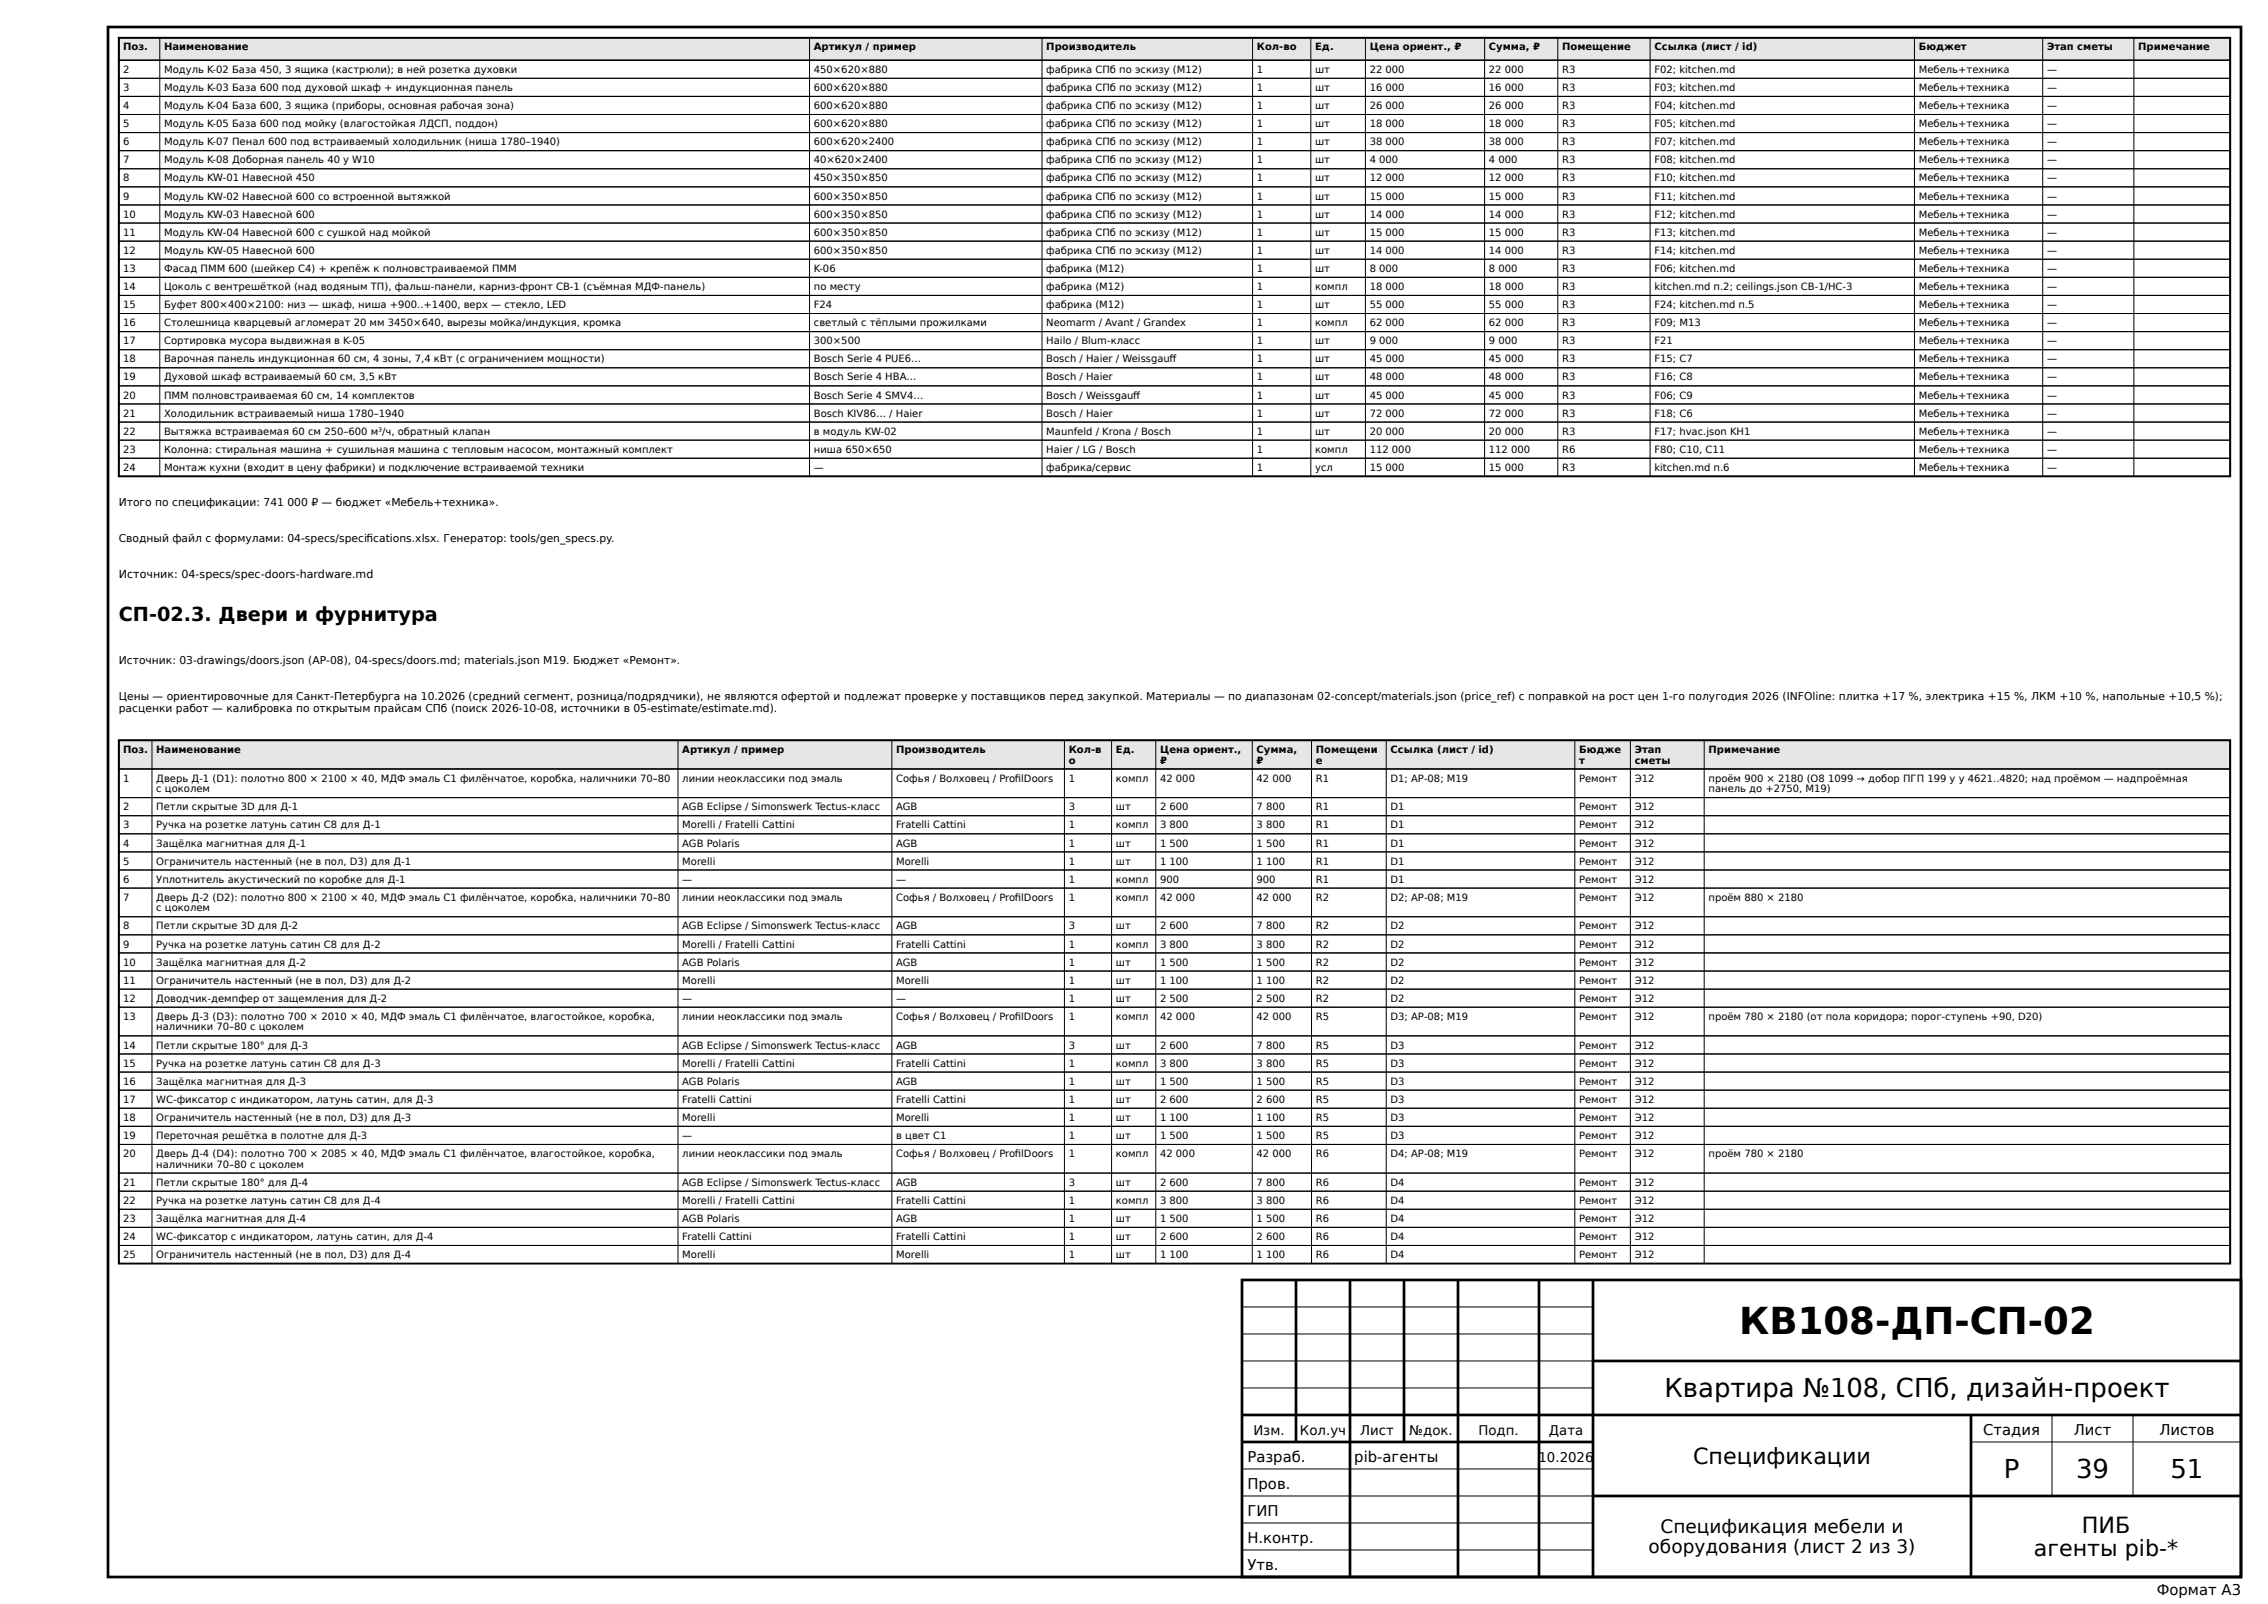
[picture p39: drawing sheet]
<svg xmlns="http://www.w3.org/2000/svg" width="420mm" height="297mm" viewBox="0 0 420 297" stroke-linecap="round" stroke-linejoin="round" font-family="sans-serif">
<defs><g id="words">
<text font-size="6.9" x="322.1" y="247">КВ108-ДП-СП-02</text>
<g font-size="4.8">
<text x="308.2" y="258.8">Квартира №108, СПб, дизайн-проект</text>
<text x="371.1" y="273.6">Р</text>
<text x="384.4" y="273.6">39</text>
<text x="401.9" y="273.6">51</text>
</g>
<g font-size="4.1">
<text x="313.5" y="271">Спецификации</text>
<text x="385.5" y="283.8">ПИБ</text>
<text x="376.6" y="288.2">агенты pib-*</text>
</g>
<text font-size="3.6" x="22" y="114.9">СП-02.3. Двери и фурнитура</text>
<g font-size="3.4">
<text x="305.3" y="287.6">оборудования (лист 2 из 3)</text>
<text x="307.5" y="283.9">Спецификация мебели и</text>
</g>
<g font-size="2.7">
<text x="367.2" y="265.8">Стадия</text>
<text x="384" y="265.8">Лист</text>
<text x="399.9" y="265.8">Листов</text>
<text x="231" y="270.7">Разраб.</text>
<text x="231" y="275.7">Пров.</text>
<text x="250.8" y="270.7">pib-агенты</text>
<text x="231" y="280.7">ГИП</text>
<text x="231" y="285.7">Н.контр.</text>
<text x="231" y="290.7">Утв.</text>
<text x="399.4" y="295.4">Формат A3</text>
</g>
<g font-size="2.5">
<text x="232.1" y="265.7">Изм.</text>
<text x="240.7" y="265.7">Кол.уч</text>
<text x="251.9" y="265.7">Лист</text>
<text x="261" y="265.7">№док.</text>
<text x="273.8" y="265.7">Подп.</text>
<text x="286.8" y="265.7">Дата</text>
<text x="284.9" y="270.7">10.2026</text>
</g>
<text font-size="2.1" x="22" y="107.1">Источник: 04-specs/spec-doors-hardware.md</text>
<g font-size="2">
<text x="22" y="93.7">Итого по спецификации: 741 000 ₽ — бюджет «Мебель+техника».</text>
<text x="22" y="100.3">Сводный файл с формулами: 04-specs/specifcations.xlsx. Генератор: tools/gen_specs.py.</text>
<text x="67.9" y="100.3">i</text>
<text x="22" y="123">Источник: 03-drawings/doors.json (АР-08), 04-specs/doors.md; materials.json M19. Бюджет «Ремонт».</text>
<text x="22" y="129.7">Цены — ориентировочные для Санкт-Петербурга на 10.2026 (средний сегмент, розница/подрядчики), не являются офертой и подлежат проверке у поставщиков перед закупкой. Материалы — по диапазонам 02-concept/materials.json (price_ref) с поправкой на рост цен 1-го полугодия 2026 (INFOline: плитка +17 %, электрика +15 %, ЛКМ +10 %, напольные +10,5 %);</text>
<text x="22" y="131.9">расценки работ — калибровка по открытым прайсам СПб (поиск 2026-10-08, источники в 05-estimate/estimate.md).</text>
</g>
<g font-size="1.9">
<text x="22.8" y="9.4">Поз.</text>
<text x="30.4" y="9.4">Наименование</text>
<text x="150.7" y="9.4">Артикул / пример</text>
<text x="193.8" y="9.4">Производитель</text>
<text x="232.8" y="9.4">Кол-во</text>
<text x="243.5" y="9.4">Ед.</text>
<text x="253.7" y="9.4">Цена ориент., ₽</text>
<text x="275.7" y="9.4">Сумма, ₽</text>
<text x="289.3" y="9.4">Помещение</text>
<text x="306.4" y="9.4">Ссылка (лист / id)</text>
<text x="355.3" y="9.4">Бюджет</text>
<text x="379.1" y="9.4">Этап сметы</text>
<text x="396" y="9.4">Примечание</text>
<text x="22.8" y="13.5">2</text>
<text x="22.8" y="16.9">3</text>
<text x="30.4" y="13.5">Модуль K-02 База 450, 3 ящика (кастрюли); в ней розетка духовки</text>
<text x="30.4" y="16.9">Модуль K-03 База 600 под духовой шкаф + индукционная панель</text>
<text x="150.7" y="13.5">450×620×880</text>
<text x="150.7" y="16.9">600×620×880</text>
<text x="193.8" y="13.5">фабрика СПб по эскизу (M12)</text>
<text x="193.8" y="16.9">фабрика СПб по эскизу (M12)</text>
<text x="232.8" y="13.5">1</text>
<text x="232.8" y="16.9">1</text>
<text x="243.5" y="13.5">шт</text>
<text x="243.5" y="16.9">шт</text>
<text x="253.7" y="13.5">22 000</text>
<text x="253.7" y="16.9">16 000</text>
<text x="275.7" y="13.5">22 000</text>
<text x="275.7" y="16.9">16 000</text>
<text x="289.3" y="13.5">R3</text>
<text x="289.3" y="16.9">R3</text>
<text x="306.4" y="13.5">F02; kitchen.md</text>
<text x="306.4" y="16.9">F03; kitchen.md</text>
<text x="355.3" y="13.5">Мебель+техника</text>
<text x="355.3" y="16.9">Мебель+техника</text>
<text x="379.1" y="13.5">—</text>
<text x="379.1" y="16.9">—</text>
<text x="22.8" y="20.2">4</text>
<text x="22.8" y="23.6">5</text>
<text x="30.4" y="20.2">Модуль K-04 База 600, 3 ящика (приборы, основная рабочая зона)</text>
<text x="30.4" y="23.6">Модуль K-05 База 600 под мойку (влагостойкая ЛДСП, поддон)</text>
<text x="150.7" y="20.2">600×620×880</text>
<text x="150.7" y="23.6">600×620×880</text>
<text x="193.8" y="20.2">фабрика СПб по эскизу (M12)</text>
<text x="193.8" y="23.6">фабрика СПб по эскизу (M12)</text>
<text x="232.8" y="20.2">1</text>
<text x="232.8" y="23.6">1</text>
<text x="243.5" y="20.2">шт</text>
<text x="243.5" y="23.6">шт</text>
<text x="253.7" y="20.2">26 000</text>
<text x="253.7" y="23.6">18 000</text>
<text x="275.7" y="20.2">26 000</text>
<text x="275.7" y="23.6">18 000</text>
<text x="289.3" y="20.2">R3</text>
<text x="289.3" y="23.6">R3</text>
<text x="306.4" y="20.2">F04; kitchen.md</text>
<text x="306.4" y="23.6">F05; kitchen.md</text>
<text x="355.3" y="20.2">Мебель+техника</text>
<text x="355.3" y="23.6">Мебель+техника</text>
<text x="379.1" y="20.2">—</text>
<text x="379.1" y="23.6">—</text>
<text x="22.8" y="26.9">6</text>
<text x="30.4" y="26.9">Модуль K-07 Пенал 600 под встраиваемый холодильник (ниша 1780–1940)</text>
<text x="150.7" y="26.9">600×620×2400</text>
<text x="193.8" y="26.9">фабрика СПб по эскизу (M12)</text>
<text x="232.8" y="26.9">1</text>
<text x="243.5" y="26.9">шт</text>
<text x="253.7" y="26.9">38 000</text>
<text x="275.7" y="26.9">38 000</text>
<text x="289.3" y="26.9">R3</text>
<text x="306.4" y="26.9">F07; kitchen.md</text>
<text x="355.3" y="26.9">Мебель+техника</text>
<text x="379.1" y="26.9">—</text>
<text x="22.8" y="30.3">7</text>
<text x="22.8" y="33.6">8</text>
<text x="30.4" y="30.3">Модуль K-08 Доборная панель 40 у W10</text>
<text x="30.4" y="33.6">Модуль KW-01 Навесной 450</text>
<text x="150.7" y="30.3">40×620×2400</text>
<text x="150.7" y="33.6">450×350×850</text>
<text x="193.8" y="30.3">фабрика СПб по эскизу (M12)</text>
<text x="193.8" y="33.6">фабрика СПб по эскизу (M12)</text>
<text x="232.8" y="30.3">1</text>
<text x="232.8" y="33.6">1</text>
<text x="243.5" y="30.3">шт</text>
<text x="243.5" y="33.6">шт</text>
<text x="253.7" y="30.3">4 000</text>
<text x="253.7" y="33.6">12 000</text>
<text x="275.7" y="30.3">4 000</text>
<text x="275.7" y="33.6">12 000</text>
<text x="289.3" y="30.3">R3</text>
<text x="289.3" y="33.6">R3</text>
<text x="306.4" y="30.3">F08; kitchen.md</text>
<text x="306.4" y="33.6">F10; kitchen.md</text>
<text x="355.3" y="30.3">Мебель+техника</text>
<text x="355.3" y="33.6">Мебель+техника</text>
<text x="379.1" y="30.3">—</text>
<text x="379.1" y="33.6">—</text>
<text x="22.8" y="37">9</text>
<text x="22.8" y="40.3">10</text>
<text x="30.4" y="37">Модуль KW-02 Навесной 600 со встроенной вытяжкой</text>
<text x="30.4" y="40.3">Модуль KW-03 Навесной 600</text>
<text x="150.7" y="37">600×350×850</text>
<text x="150.7" y="40.3">600×350×850</text>
<text x="193.8" y="37">фабрика СПб по эскизу (M12)</text>
<text x="193.8" y="40.3">фабрика СПб по эскизу (M12)</text>
<text x="232.8" y="37">1</text>
<text x="232.8" y="40.3">1</text>
<text x="243.5" y="37">шт</text>
<text x="243.5" y="40.3">шт</text>
<text x="253.7" y="37">15 000</text>
<text x="253.7" y="40.3">14 000</text>
<text x="275.7" y="37">15 000</text>
<text x="275.7" y="40.3">14 000</text>
<text x="289.3" y="37">R3</text>
<text x="289.3" y="40.3">R3</text>
<text x="306.4" y="37">F11; kitchen.md</text>
<text x="306.4" y="40.3">F12; kitchen.md</text>
<text x="355.3" y="37">Мебель+техника</text>
<text x="355.3" y="40.3">Мебель+техника</text>
<text x="379.1" y="37">—</text>
<text x="379.1" y="40.3">—</text>
<text x="22.8" y="43.7">11</text>
<text x="22.8" y="47">12</text>
<text x="30.4" y="43.7">Модуль KW-04 Навесной 600 с сушкой над мойкой</text>
<text x="30.4" y="47">Модуль KW-05 Навесной 600</text>
<text x="150.7" y="43.7">600×350×850</text>
<text x="150.7" y="47">600×350×850</text>
<text x="193.8" y="43.7">фабрика СПб по эскизу (M12)</text>
<text x="193.8" y="47">фабрика СПб по эскизу (M12)</text>
<text x="232.8" y="43.7">1</text>
<text x="232.8" y="47">1</text>
<text x="243.5" y="43.7">шт</text>
<text x="243.5" y="47">шт</text>
<text x="253.7" y="43.7">15 000</text>
<text x="253.7" y="47">14 000</text>
<text x="275.7" y="43.7">15 000</text>
<text x="275.7" y="47">14 000</text>
<text x="289.3" y="43.7">R3</text>
<text x="289.3" y="47">R3</text>
<text x="306.4" y="43.7">F13; kitchen.md</text>
<text x="306.4" y="47">F14; kitchen.md</text>
<text x="355.3" y="43.7">Мебель+техника</text>
<text x="355.3" y="47">Мебель+техника</text>
<text x="379.1" y="43.7">—</text>
<text x="379.1" y="47">—</text>
<text x="22.8" y="50.4">13</text>
<text x="22.8" y="53.7">14</text>
<text x="30.4" y="50.4">Фасад ПММ 600 (шейкер C4) + крепёж к полновстраиваемой ПММ</text>
<text x="30.4" y="53.7">Цоколь с вентрешёткой (над водяным ТП), фальш-панели, карниз-фронт CB-1 (съёмная МДФ-панель)</text>
<text x="150.7" y="50.4">K-06</text>
<text x="150.7" y="53.7">по месту</text>
<text x="193.8" y="50.4">фабрика (M12)</text>
<text x="193.8" y="53.7">фабрика (M12)</text>
<text x="232.8" y="50.4">1</text>
<text x="232.8" y="53.7">1</text>
<text x="243.5" y="50.4">шт</text>
<text x="243.5" y="53.7">компл</text>
<text x="253.7" y="50.4">8 000</text>
<text x="253.7" y="53.7">18 000</text>
<text x="275.7" y="50.4">8 000</text>
<text x="275.7" y="53.7">18 000</text>
<text x="289.3" y="50.4">R3</text>
<text x="289.3" y="53.7">R3</text>
<text x="306.4" y="50.4">F06; kitchen.md</text>
<text x="306.4" y="53.7">kitchen.md п.2; ceilings.json CB-1/HC-3</text>
<text x="355.3" y="50.4">Мебель+техника</text>
<text x="355.3" y="53.7">Мебель+техника</text>
<text x="379.1" y="50.4">—</text>
<text x="379.1" y="53.7">—</text>
<text x="22.8" y="57.1">15</text>
<text x="30.4" y="57.1">Буфет 800×400×2100: низ — шкаф, ниша +900..+1400, верх — стекло, LED</text>
<text x="150.7" y="57.1">F24</text>
<text x="193.8" y="57.1">фабрика (M12)</text>
<text x="232.8" y="57.1">1</text>
<text x="243.5" y="57.1">шт</text>
<text x="253.7" y="57.1">55 000</text>
<text x="275.7" y="57.1">55 000</text>
<text x="289.3" y="57.1">R3</text>
<text x="306.4" y="57.1">F24; kitchen.md п.5</text>
<text x="355.3" y="57.1">Мебель+техника</text>
<text x="379.1" y="57.1">—</text>
<text x="22.8" y="60.4">16</text>
<text x="22.8" y="63.8">17</text>
<text x="30.4" y="60.4">Столешница кварцевый агломерат 20 мм 3450×640, вырезы мойка/индукция, кромка</text>
<text x="30.4" y="63.8">Сортировка мусора выдвижная в K-05</text>
<text x="150.7" y="60.4">светлый с тёплыми прожилками</text>
<text x="150.7" y="63.8">300×500</text>
<text x="193.8" y="60.4">Neomarm / Avant / Grandex</text>
<text x="193.8" y="63.8">Hailo / Blum-класс</text>
<text x="232.8" y="60.4">1</text>
<text x="232.8" y="63.8">1</text>
<text x="243.5" y="60.4">компл</text>
<text x="243.5" y="63.8">шт</text>
<text x="253.7" y="60.4">62 000</text>
<text x="253.7" y="63.8">9 000</text>
<text x="275.7" y="60.4">62 000</text>
<text x="275.7" y="63.8">9 000</text>
<text x="289.3" y="60.4">R3</text>
<text x="289.3" y="63.8">R3</text>
<text x="306.4" y="60.4">F09; M13</text>
<text x="306.4" y="63.8">F21</text>
<text x="355.3" y="60.4">Мебель+техника</text>
<text x="355.3" y="63.8">Мебель+техника</text>
<text x="379.1" y="60.4">—</text>
<text x="379.1" y="63.8">—</text>
<text x="22.8" y="67.1">18</text>
<text x="22.8" y="70.5">19</text>
<text x="30.4" y="67.1">Варочная панель индукционная 60 см, 4 зоны, 7,4 кВт (с ограничением мощности)</text>
<text x="30.4" y="70.5">Духовой шкаф встраиваемый 60 см, 3,5 кВт</text>
<text x="150.7" y="67.1">Bosch Serie 4 PUE6…</text>
<text x="150.7" y="70.5">Bosch Serie 4 HBA…</text>
<text x="193.8" y="67.1">Bosch / Haier / Weissgauf</text>
<text x="193.8" y="70.5">Bosch / Haier</text>
<text x="216.6" y="67.1">f</text>
<text x="232.8" y="67.1">1</text>
<text x="232.8" y="70.5">1</text>
<text x="243.5" y="67.1">шт</text>
<text x="243.5" y="70.5">шт</text>
<text x="253.7" y="67.1">45 000</text>
<text x="253.7" y="70.5">48 000</text>
<text x="275.7" y="67.1">45 000</text>
<text x="275.7" y="70.5">48 000</text>
<text x="289.3" y="67.1">R3</text>
<text x="289.3" y="70.5">R3</text>
<text x="306.4" y="67.1">F15; C7</text>
<text x="306.4" y="70.5">F16; C8</text>
<text x="355.3" y="67.1">Мебель+техника</text>
<text x="355.3" y="70.5">Мебель+техника</text>
<text x="379.1" y="67.1">—</text>
<text x="379.1" y="70.5">—</text>
<text x="22.8" y="73.8">20</text>
<text x="22.8" y="77.2">21</text>
<text x="30.4" y="73.8">ПММ полновстраиваемая 60 см, 14 комплектов</text>
<text x="30.4" y="77.2">Холодильник встраиваемый ниша 1780–1940</text>
<text x="150.7" y="73.8">Bosch Serie 4 SMV4…</text>
<text x="150.7" y="77.2">Bosch KIV86… / Haier</text>
<text x="193.8" y="73.8">Bosch / Weissgauf</text>
<text x="193.8" y="77.2">Bosch / Haier</text>
<text x="209.9" y="73.8">f</text>
<text x="232.8" y="73.8">1</text>
<text x="232.8" y="77.2">1</text>
<text x="243.5" y="73.8">шт</text>
<text x="243.5" y="77.2">шт</text>
<text x="253.7" y="73.8">45 000</text>
<text x="253.7" y="77.2">72 000</text>
<text x="275.7" y="73.8">45 000</text>
<text x="275.7" y="77.2">72 000</text>
<text x="289.3" y="73.8">R3</text>
<text x="289.3" y="77.2">R3</text>
<text x="306.4" y="73.8">F06; C9</text>
<text x="306.4" y="77.2">F18; C6</text>
<text x="355.3" y="73.8">Мебель+техника</text>
<text x="355.3" y="77.2">Мебель+техника</text>
<text x="379.1" y="73.8">—</text>
<text x="379.1" y="77.2">—</text>
<text x="22.8" y="80.5">22</text>
<text x="22.8" y="83.9">23</text>
<text x="30.4" y="80.5">Вытяжка встраиваемая 60 см 250–600 м³/ч, обратный клапан</text>
<text x="30.4" y="83.9">Колонна: стиральная машина + сушильная машина с тепловым насосом, монтажный комплект</text>
<text x="150.7" y="80.5">в модуль KW-02</text>
<text x="150.7" y="83.9">ниша 650×650</text>
<text x="193.8" y="80.5">Maunfeld / Krona / Bosch</text>
<text x="193.8" y="83.9">Haier / LG / Bosch</text>
<text x="232.8" y="80.5">1</text>
<text x="232.8" y="83.9">1</text>
<text x="243.5" y="80.5">шт</text>
<text x="243.5" y="83.9">компл</text>
<text x="253.7" y="80.5">20 000</text>
<text x="253.7" y="83.9">112 000</text>
<text x="275.7" y="80.5">20 000</text>
<text x="275.7" y="83.9">112 000</text>
<text x="289.3" y="80.5">R3</text>
<text x="289.3" y="83.9">R6</text>
<text x="306.4" y="80.5">F17; hvac.json KH1</text>
<text x="306.4" y="83.9">F80; C10, C11</text>
<text x="355.3" y="80.5">Мебель+техника</text>
<text x="355.3" y="83.9">Мебель+техника</text>
<text x="379.1" y="80.5">—</text>
<text x="379.1" y="83.9">—</text>
<text x="22.8" y="87.2">24</text>
<text x="30.4" y="87.2">Монтаж кухни (входит в цену фабрики) и подключение встраиваемой техники</text>
<text x="150.7" y="87.2">—</text>
<text x="193.8" y="87.2">фабрика/сервис</text>
<text x="232.8" y="87.2">1</text>
<text x="243.5" y="87.2">усл</text>
<text x="253.7" y="87.2">15 000</text>
<text x="275.7" y="87.2">15 000</text>
<text x="289.3" y="87.2">R3</text>
<text x="306.4" y="87.2">kitchen.md п.6</text>
<text x="355.3" y="87.2">Мебель+техника</text>
<text x="379.1" y="87.2">—</text>
<text x="22.8" y="139.4">Поз.</text>
<text x="28.9" y="139.4">Наименование</text>
<text x="126.4" y="139.4">Артикул / пример</text>
<text x="166" y="139.4">Производитель</text>
<text x="197.9" y="139.4">Кол-в</text>
<text x="197.9" y="141.4">о</text>
<text x="206.6" y="139.4">Ед.</text>
<text x="214.8" y="139.4">Цена ориент.,</text>
<text x="214.8" y="141.4">₽</text>
<text x="232.7" y="139.4">Сумма,</text>
<text x="232.7" y="141.4">₽</text>
<text x="243.7" y="139.4">Помещени</text>
<text x="243.7" y="141.4">е</text>
<text x="257.5" y="139.4">Ссылка (лист / id)</text>
<text x="292.4" y="139.4">Бюдже</text>
<text x="292.4" y="141.4">т</text>
<text x="302.7" y="139.4">Этап</text>
<text x="302.7" y="141.4">сметы</text>
<text x="316.4" y="139.4">Примечание</text>
<text x="22.8" y="144.7">1</text>
<text x="28.9" y="144.7">Дверь Д-1 (D1): полотно 800 × 2100 × 40, МДФ эмаль C1 филёнчатое, коробка, наличники 70–80</text>
<text x="28.9" y="146.7">с цоколем</text>
<text x="126.4" y="144.7">линии неоклассики под эмаль</text>
<text x="166" y="144.7">Софья / Волховец / ProflDoors</text>
<text x="188" y="144.7">i</text>
<text x="197.9" y="144.7">1</text>
<text x="206.6" y="144.7">компл</text>
<text x="214.8" y="144.7">42 000</text>
<text x="232.7" y="144.7">42 000</text>
<text x="243.7" y="144.7">R1</text>
<text x="257.5" y="144.7">D1; АР-08; M19</text>
<text x="292.4" y="144.7">Ремонт</text>
<text x="302.7" y="144.7">Э12</text>
<text x="316.4" y="144.7">проём 900 × 2180 (O8 1099 → добор ПГП 199 у y 4621..4820; над проёмом — надпроёмная</text>
<text x="316.4" y="146.7">панель до +2750, M19)</text>
<text x="22.8" y="150">2</text>
<text x="22.8" y="153.4">3</text>
<text x="28.9" y="150">Петли скрытые 3D для Д-1</text>
<text x="28.9" y="153.4">Ручка на розетке латунь сатин C8 для Д-1</text>
<text x="126.4" y="150">AGB Eclipse / Simonswerk Tectus-класс</text>
<text x="126.4" y="153.4">Morelli / Fratelli Cattini</text>
<text x="166" y="150">AGB</text>
<text x="166" y="153.4">Fratelli Cattini</text>
<text x="197.9" y="150">3</text>
<text x="197.9" y="153.4">1</text>
<text x="206.6" y="150">шт</text>
<text x="206.6" y="153.4">компл</text>
<text x="214.8" y="150">2 600</text>
<text x="214.8" y="153.4">3 800</text>
<text x="232.7" y="150">7 800</text>
<text x="232.7" y="153.4">3 800</text>
<text x="243.7" y="150">R1</text>
<text x="243.7" y="153.4">R1</text>
<text x="257.5" y="150">D1</text>
<text x="257.5" y="153.4">D1</text>
<text x="292.4" y="150">Ремонт</text>
<text x="292.4" y="153.4">Ремонт</text>
<text x="302.7" y="150">Э12</text>
<text x="302.7" y="153.4">Э12</text>
<text x="22.8" y="156.7">4</text>
<text x="22.8" y="160.1">5</text>
<text x="28.9" y="156.7">Защёлка магнитная для Д-1</text>
<text x="28.9" y="160.1">Ограничитель настенный (не в пол, D3) для Д-1</text>
<text x="126.4" y="156.7">AGB Polaris</text>
<text x="126.4" y="160.1">Morelli</text>
<text x="166" y="156.7">AGB</text>
<text x="166" y="160.1">Morelli</text>
<text x="197.9" y="156.7">1</text>
<text x="197.9" y="160.1">1</text>
<text x="206.6" y="156.7">шт</text>
<text x="206.6" y="160.1">шт</text>
<text x="214.8" y="156.7">1 500</text>
<text x="214.8" y="160.1">1 100</text>
<text x="232.7" y="156.7">1 500</text>
<text x="232.7" y="160.1">1 100</text>
<text x="243.7" y="156.7">R1</text>
<text x="243.7" y="160.1">R1</text>
<text x="257.5" y="156.7">D1</text>
<text x="257.5" y="160.1">D1</text>
<text x="292.4" y="156.7">Ремонт</text>
<text x="292.4" y="160.1">Ремонт</text>
<text x="302.7" y="156.7">Э12</text>
<text x="302.7" y="160.1">Э12</text>
<text x="22.8" y="163.4">6</text>
<text x="22.8" y="166.8">7</text>
<text x="28.9" y="163.4">Уплотнитель акустический по коробке для Д-1</text>
<text x="28.9" y="166.8">Дверь Д-2 (D2): полотно 800 × 2100 × 40, МДФ эмаль C1 филёнчатое, коробка, наличники 70–80</text>
<text x="126.4" y="163.4">—</text>
<text x="126.4" y="166.8">линии неоклассики под эмаль</text>
<text x="166" y="163.4">—</text>
<text x="166" y="166.8">Софья / Волховец / ProflDoors</text>
<text x="188" y="166.8">i</text>
<text x="197.9" y="163.4">1</text>
<text x="197.9" y="166.8">1</text>
<text x="206.6" y="163.4">компл</text>
<text x="206.6" y="166.8">компл</text>
<text x="214.8" y="163.4">900</text>
<text x="214.8" y="166.8">42 000</text>
<text x="232.7" y="163.4">900</text>
<text x="232.7" y="166.8">42 000</text>
<text x="243.7" y="163.4">R1</text>
<text x="243.7" y="166.8">R2</text>
<text x="257.5" y="163.4">D1</text>
<text x="257.5" y="166.8">D2; АР-08; M19</text>
<text x="292.4" y="163.4">Ремонт</text>
<text x="292.4" y="166.8">Ремонт</text>
<text x="302.7" y="163.4">Э12</text>
<text x="302.7" y="166.8">Э12</text>
<text x="316.4" y="166.8">проём 880 × 2180</text>
<text x="22.8" y="172.1">8</text>
<text x="28.9" y="168.7">с цоколем</text>
<text x="28.9" y="172.1">Петли скрытые 3D для Д-2</text>
<text x="126.4" y="172.1">AGB Eclipse / Simonswerk Tectus-класс</text>
<text x="166" y="172.1">AGB</text>
<text x="197.9" y="172.1">3</text>
<text x="206.6" y="172.1">шт</text>
<text x="214.8" y="172.1">2 600</text>
<text x="232.7" y="172.1">7 800</text>
<text x="243.7" y="172.1">R2</text>
<text x="257.5" y="172.1">D2</text>
<text x="292.4" y="172.1">Ремонт</text>
<text x="302.7" y="172.1">Э12</text>
<text x="22.8" y="175.4">9</text>
<text x="22.8" y="178.8">10</text>
<text x="28.9" y="175.4">Ручка на розетке латунь сатин C8 для Д-2</text>
<text x="28.9" y="178.8">Защёлка магнитная для Д-2</text>
<text x="126.4" y="175.4">Morelli / Fratelli Cattini</text>
<text x="126.4" y="178.8">AGB Polaris</text>
<text x="166" y="175.4">Fratelli Cattini</text>
<text x="166" y="178.8">AGB</text>
<text x="197.9" y="175.4">1</text>
<text x="197.9" y="178.8">1</text>
<text x="206.6" y="175.4">компл</text>
<text x="206.6" y="178.8">шт</text>
<text x="214.8" y="175.4">3 800</text>
<text x="214.8" y="178.8">1 500</text>
<text x="232.7" y="175.4">3 800</text>
<text x="232.7" y="178.8">1 500</text>
<text x="243.7" y="175.4">R2</text>
<text x="243.7" y="178.8">R2</text>
<text x="257.5" y="175.4">D2</text>
<text x="257.5" y="178.8">D2</text>
<text x="292.4" y="175.4">Ремонт</text>
<text x="292.4" y="178.8">Ремонт</text>
<text x="302.7" y="175.4">Э12</text>
<text x="302.7" y="178.8">Э12</text>
<text x="22.8" y="182.1">11</text>
<text x="22.8" y="185.5">12</text>
<text x="28.9" y="182.1">Ограничитель настенный (не в пол, D3) для Д-2</text>
<text x="28.9" y="185.5">Доводчик-демпфер от защемления для Д-2</text>
<text x="126.4" y="182.1">Morelli</text>
<text x="126.4" y="185.5">—</text>
<text x="166" y="182.1">Morelli</text>
<text x="166" y="185.5">—</text>
<text x="197.9" y="182.1">1</text>
<text x="197.9" y="185.5">1</text>
<text x="206.6" y="182.1">шт</text>
<text x="206.6" y="185.5">шт</text>
<text x="214.8" y="182.1">1 100</text>
<text x="214.8" y="185.5">2 500</text>
<text x="232.7" y="182.1">1 100</text>
<text x="232.7" y="185.5">2 500</text>
<text x="243.7" y="182.1">R2</text>
<text x="243.7" y="185.5">R2</text>
<text x="257.5" y="182.1">D2</text>
<text x="257.5" y="185.5">D2</text>
<text x="292.4" y="182.1">Ремонт</text>
<text x="292.4" y="185.5">Ремонт</text>
<text x="302.7" y="182.1">Э12</text>
<text x="302.7" y="185.5">Э12</text>
<text x="22.8" y="188.8">13</text>
<text x="28.9" y="188.8">Дверь Д-3 (D3): полотно 700 × 2010 × 40, МДФ эмаль C1 филёнчатое, влагостойкое, коробка,</text>
<text x="28.9" y="190.8">наличники 70–80 с цоколем</text>
<text x="126.4" y="188.8">линии неоклассики под эмаль</text>
<text x="166" y="188.8">Софья / Волховец / ProflDoors</text>
<text x="188" y="188.8">i</text>
<text x="197.9" y="188.8">1</text>
<text x="206.6" y="188.8">компл</text>
<text x="214.8" y="188.8">42 000</text>
<text x="232.7" y="188.8">42 000</text>
<text x="243.7" y="188.8">R5</text>
<text x="257.5" y="188.8">D3; АР-08; M19</text>
<text x="292.4" y="188.8">Ремонт</text>
<text x="302.7" y="188.8">Э12</text>
<text x="316.4" y="188.8">проём 780 × 2180 (от пола коридора; порог-ступень +90, D20)</text>
<text x="22.8" y="194.2">14</text>
<text x="22.8" y="197.5">15</text>
<text x="28.9" y="194.2">Петли скрытые 180° для Д-3</text>
<text x="28.9" y="197.5">Ручка на розетке латунь сатин C8 для Д-3</text>
<text x="126.4" y="194.2">AGB Eclipse / Simonswerk Tectus-класс</text>
<text x="126.4" y="197.5">Morelli / Fratelli Cattini</text>
<text x="166" y="194.2">AGB</text>
<text x="166" y="197.5">Fratelli Cattini</text>
<text x="197.9" y="194.2">3</text>
<text x="197.9" y="197.5">1</text>
<text x="206.6" y="194.2">шт</text>
<text x="206.6" y="197.5">компл</text>
<text x="214.8" y="194.2">2 600</text>
<text x="214.8" y="197.5">3 800</text>
<text x="232.7" y="194.2">7 800</text>
<text x="232.7" y="197.5">3 800</text>
<text x="243.7" y="194.2">R5</text>
<text x="243.7" y="197.5">R5</text>
<text x="257.5" y="194.2">D3</text>
<text x="257.5" y="197.5">D3</text>
<text x="292.4" y="194.2">Ремонт</text>
<text x="292.4" y="197.5">Ремонт</text>
<text x="302.7" y="194.2">Э12</text>
<text x="302.7" y="197.5">Э12</text>
<text x="22.8" y="200.9">16</text>
<text x="28.9" y="200.9">Защёлка магнитная для Д-3</text>
<text x="126.4" y="200.9">AGB Polaris</text>
<text x="166" y="200.9">AGB</text>
<text x="197.9" y="200.9">1</text>
<text x="206.6" y="200.9">шт</text>
<text x="214.8" y="200.9">1 500</text>
<text x="232.7" y="200.9">1 500</text>
<text x="243.7" y="200.9">R5</text>
<text x="257.5" y="200.9">D3</text>
<text x="292.4" y="200.9">Ремонт</text>
<text x="302.7" y="200.9">Э12</text>
<text x="22.8" y="204.2">17</text>
<text x="22.8" y="207.6">18</text>
<text x="28.9" y="204.2">WC-фиксатор с индикатором, латунь сатин, для Д-3</text>
<text x="28.9" y="207.6">Ограничитель настенный (не в пол, D3) для Д-3</text>
<text x="126.4" y="204.2">Fratelli Cattini</text>
<text x="126.4" y="207.6">Morelli</text>
<text x="166" y="204.2">Fratelli Cattini</text>
<text x="166" y="207.6">Morelli</text>
<text x="197.9" y="204.2">1</text>
<text x="197.9" y="207.6">1</text>
<text x="206.6" y="204.2">шт</text>
<text x="206.6" y="207.6">шт</text>
<text x="214.8" y="204.2">2 600</text>
<text x="214.8" y="207.6">1 100</text>
<text x="232.7" y="204.2">2 600</text>
<text x="232.7" y="207.6">1 100</text>
<text x="243.7" y="204.2">R5</text>
<text x="243.7" y="207.6">R5</text>
<text x="257.5" y="204.2">D3</text>
<text x="257.5" y="207.6">D3</text>
<text x="292.4" y="204.2">Ремонт</text>
<text x="292.4" y="207.6">Ремонт</text>
<text x="302.7" y="204.2">Э12</text>
<text x="302.7" y="207.6">Э12</text>
<text x="22.8" y="210.9">19</text>
<text x="22.8" y="214.3">20</text>
<text x="28.9" y="210.9">Переточная решётка в полотне для Д-3</text>
<text x="28.9" y="214.3">Дверь Д-4 (D4): полотно 700 × 2085 × 40, МДФ эмаль C1 филёнчатое, влагостойкое, коробка,</text>
<text x="126.4" y="210.9">—</text>
<text x="126.4" y="214.3">линии неоклассики под эмаль</text>
<text x="166" y="210.9">в цвет C1</text>
<text x="166" y="214.3">Софья / Волховец / ProflDoors</text>
<text x="188" y="214.3">i</text>
<text x="197.9" y="210.9">1</text>
<text x="197.9" y="214.3">1</text>
<text x="206.6" y="210.9">шт</text>
<text x="206.6" y="214.3">компл</text>
<text x="214.8" y="210.9">1 500</text>
<text x="214.8" y="214.3">42 000</text>
<text x="232.7" y="210.9">1 500</text>
<text x="232.7" y="214.3">42 000</text>
<text x="243.7" y="210.9">R5</text>
<text x="243.7" y="214.3">R6</text>
<text x="257.5" y="210.9">D3</text>
<text x="257.5" y="214.3">D4; АР-08; M19</text>
<text x="292.4" y="210.9">Ремонт</text>
<text x="292.4" y="214.3">Ремонт</text>
<text x="302.7" y="210.9">Э12</text>
<text x="302.7" y="214.3">Э12</text>
<text x="316.4" y="214.3">проём 780 × 2180</text>
<text x="22.8" y="219.6">21</text>
<text x="28.9" y="216.2">наличники 70–80 с цоколем</text>
<text x="28.9" y="219.6">Петли скрытые 180° для Д-4</text>
<text x="126.4" y="219.6">AGB Eclipse / Simonswerk Tectus-класс</text>
<text x="166" y="219.6">AGB</text>
<text x="197.9" y="219.6">3</text>
<text x="206.6" y="219.6">шт</text>
<text x="214.8" y="219.6">2 600</text>
<text x="232.7" y="219.6">7 800</text>
<text x="243.7" y="219.6">R6</text>
<text x="257.5" y="219.6">D4</text>
<text x="292.4" y="219.6">Ремонт</text>
<text x="302.7" y="219.6">Э12</text>
<text x="22.8" y="222.9">22</text>
<text x="22.8" y="226.3">23</text>
<text x="28.9" y="222.9">Ручка на розетке латунь сатин C8 для Д-4</text>
<text x="28.9" y="226.3">Защёлка магнитная для Д-4</text>
<text x="126.4" y="222.9">Morelli / Fratelli Cattini</text>
<text x="126.4" y="226.3">AGB Polaris</text>
<text x="166" y="222.9">Fratelli Cattini</text>
<text x="166" y="226.3">AGB</text>
<text x="197.9" y="222.9">1</text>
<text x="197.9" y="226.3">1</text>
<text x="206.6" y="222.9">компл</text>
<text x="206.6" y="226.3">шт</text>
<text x="214.8" y="222.9">3 800</text>
<text x="214.8" y="226.3">1 500</text>
<text x="232.7" y="222.9">3 800</text>
<text x="232.7" y="226.3">1 500</text>
<text x="243.7" y="222.9">R6</text>
<text x="243.7" y="226.3">R6</text>
<text x="257.5" y="222.9">D4</text>
<text x="257.5" y="226.3">D4</text>
<text x="292.4" y="222.9">Ремонт</text>
<text x="292.4" y="226.3">Ремонт</text>
<text x="302.7" y="222.9">Э12</text>
<text x="302.7" y="226.3">Э12</text>
<text x="22.8" y="229.6">24</text>
<text x="22.8" y="233">25</text>
<text x="28.9" y="229.6">WC-фиксатор с индикатором, латунь сатин, для Д-4</text>
<text x="28.9" y="233">Ограничитель настенный (не в пол, D3) для Д-4</text>
<text x="126.4" y="229.6">Fratelli Cattini</text>
<text x="126.4" y="233">Morelli</text>
<text x="166" y="229.6">Fratelli Cattini</text>
<text x="166" y="233">Morelli</text>
<text x="197.9" y="229.6">1</text>
<text x="197.9" y="233">1</text>
<text x="206.6" y="229.6">шт</text>
<text x="206.6" y="233">шт</text>
<text x="214.8" y="229.6">2 600</text>
<text x="214.8" y="233">1 100</text>
<text x="232.7" y="229.6">2 600</text>
<text x="232.7" y="233">1 100</text>
<text x="243.7" y="229.6">R6</text>
<text x="243.7" y="233">R6</text>
<text x="257.5" y="229.6">D4</text>
<text x="257.5" y="233">D4</text>
<text x="292.4" y="229.6">Ремонт</text>
<text x="292.4" y="233">Ремонт</text>
<text x="302.7" y="229.6">Э12</text>
<text x="302.7" y="233">Э12</text>
</g>
</g></defs>
<g fill="#e6e6e6">
<path d="M22 7h391v4.2h-391z"/>
<path d="M22 137.1h391v5.3h-391z"/>
</g>
<path d="M22 7h391v4.2h-391zM22 137.1h391v5.3h-391z" fill="none" stroke="#000" stroke-width=".25"/>
<g fill="none" stroke="#000" stroke-width=".19">
<path d="M22 11.2h391v3.3h-391zM22 14.5h391v3.4h-391zM22 17.9h391v3.3h-391zM22 7v81.2M29.6 7v81.2M149.9 7v81.2M193 7v81.2M232 7v81.2M242.7 7v81.2M252.9 7v81.2M274.9 7v81.2M288.5 7v81.2"/>
<path d="M305.6 7v81.2M354.5 7v81.2M378.3 7v81.2M395.2 7v81.2M413 7v81.2M22 21.2h391v3.4h-391zM22 24.6h391v3.3h-391zM22 27.9h391v3.4h-391zM22 31.3h391v3.3h-391zM22 34.6h391v3.4h-391zM22 38h391v3.3h-391zM22 41.3h391v3.4h-391z"/>
<path d="M22 44.7h391v3.3h-391zM22 48h391v3.4h-391zM22 51.4h391v3.3h-391zM22 54.7h391v3.4h-391zM22 58.1h391v3.3h-391zM22 61.4h391v3.4h-391zM22 64.8h391v3.3h-391zM22 68.1h391v3.4h-391zM22 71.5h391v3.3h-391zM22 74.8h391v3.4h-391zM22 78.2h391v3.3h-391zM22 81.5h391v3.4h-391z"/>
<path d="M22 84.9h391v3.3h-391zM22 137.1v96.9M28.1 137.1v96.9M125.6 137.1v96.9M165.2 137.1v96.9M197.1 137.1v96.9M205.8 137.1v96.9M214 137.1v96.9M231.9 137.1v96.9M242.9 137.1v96.9M256.7 137.1v96.9M291.6 137.1v96.9"/>
<path d="M301.9 137.1v96.9M315.6 137.1v96.9M413 137.1v96.9M22 142.4h391v5.3h-391zM22 147.7h391v3.3h-391zM22 151h391v3.4h-391zM22 154.4h391v3.3h-391zM22 157.7h391v3.4h-391zM22 161.1h391v3.3h-391zM22 164.4h391v5.3h-391zM22 169.7h391v3.4h-391zM22 173.1h391v3.3h-391z"/>
<path d="M22 176.4h391v3.4h-391zM22 179.8h391v3.3h-391zM22 183.1h391v3.4h-391zM22 186.5h391v5.3h-391zM22 191.8h391v3.4h-391zM22 195.2h391v3.3h-391zM22 198.5h391v3.4h-391zM22 201.9h391v3.3h-391zM22 205.2h391v3.4h-391zM22 208.6h391v3.3h-391zM22 211.9h391v5.3h-391zM22 217.2h391v3.4h-391z"/>
<path d="M22 220.6h391v3.3h-391zM22 223.9h391v3.4h-391zM22 227.3h391v3.3h-391zM22 230.6h391v3.4h-391z"/>
</g>
<path d="M22 7h391v81.2h-391zM22 137.1h391v96.9h-391z" fill="none" stroke="#000" stroke-width=".35"/>
<path d="M230 237h185v55h-185z" fill="#fff"/>
<g fill="none" stroke="#000" stroke-width=".5">
<path d="M20 5h395v287h-395zM230 237h185v55h-185zM240 237v30M250 237v55M260 237v30M270 237v55M285 237v55M295 237v55M295 252h120M230 262h185M230 267h65M295 277h120"/>
<path d="M365 262v30"/>
</g>
<path d="M230 257h65M230 252h65M230 247h65M230 242h65M230 277h65M230 272h65M365 267h50M380 262v15M395 262v15M230 287h65M230 282h65" fill="none" stroke="#000" stroke-width=".19"/>
<use href="#words"/>
</svg>
